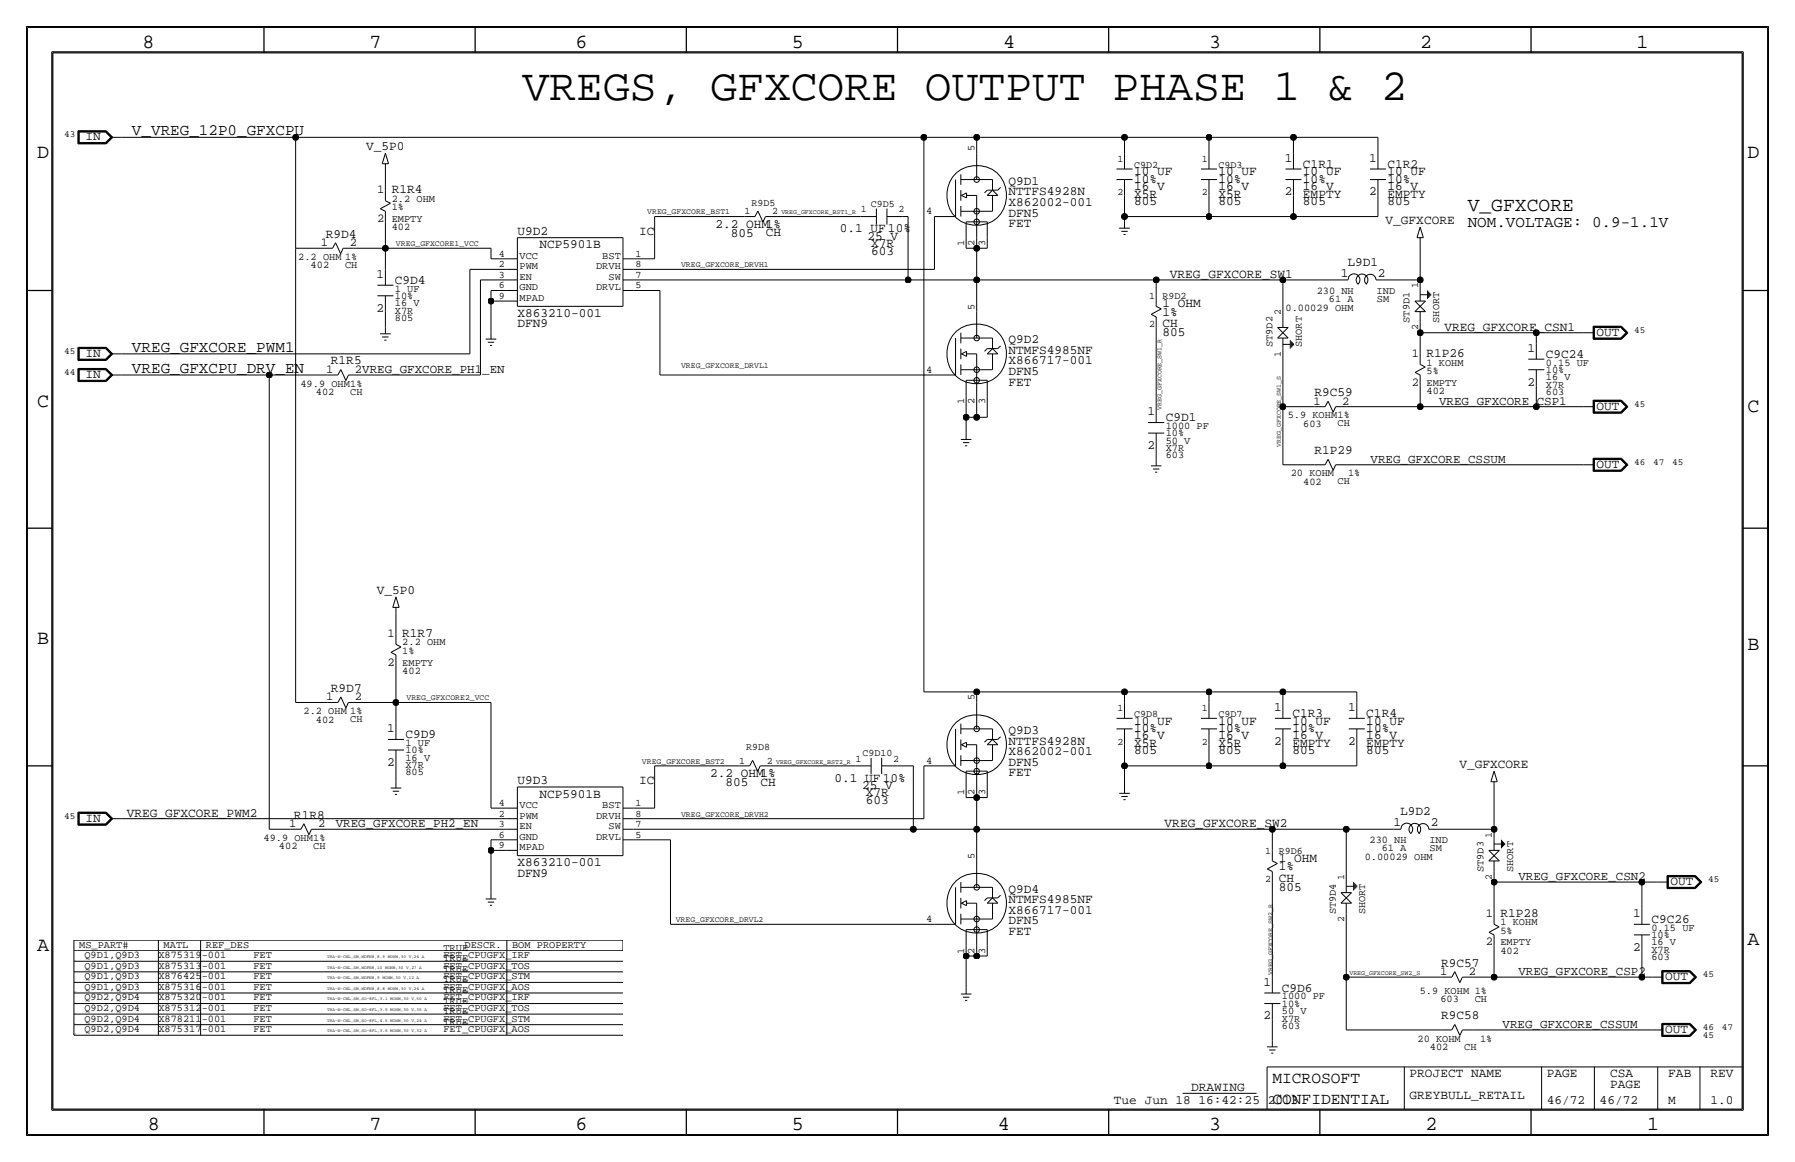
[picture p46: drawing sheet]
<svg xmlns="http://www.w3.org/2000/svg" width="432mm" height="279mm" viewBox="0 0 432 279" stroke-linecap="round" stroke-linejoin="round" font-family="sans-serif">
<defs><g id="words">
<text font-size="10.8" x="125.7" y="24.1">VREGS, GFXCORE OUTPUT PHASE 1 &amp; 2</text>
<g font-size="4.8">
<text x="34.3" y="11.4">8</text>
<text x="88.9" y="11.4">7</text>
<text x="138.5" y="11.4">6</text>
<text x="190.5" y="11.4">5</text>
<text x="241.3" y="11.4">4</text>
<text x="290.8" y="11.4">3</text>
<text x="341.6" y="11.4">2</text>
<text x="393.7" y="11.4">1</text>
<text x="8.9" y="38.1">D</text>
<text x="420.4" y="38.1">D</text>
<text x="8.9" y="97.8">C</text>
<text x="420.4" y="99.1">C</text>
<text x="8.9" y="154.9">B</text>
<text x="420.4" y="156.2">B</text>
<text x="420.4" y="227.3">A</text>
<text x="8.9" y="228.6">A</text>
<text x="35.6" y="271.8">8</text>
<text x="88.9" y="271.8">7</text>
<text x="138.4" y="271.8">6</text>
<text x="190.5" y="271.8">5</text>
<text x="240" y="271.8">4</text>
<text x="290.8" y="271.8">3</text>
<text x="342.9" y="271.8">2</text>
<text x="396.2" y="271.8">1</text>
</g>
<text font-size="4.7" x="353.1" y="50.8">V_GFXCORE</text>
<g font-size="3.9">
<text x="306.1" y="260.4">MICROSOFT</text>
<text x="306.1" y="265.4">CONFIDENTIAL</text>
</g>
<g font-size="3.8">
<text x="31.7" y="32.5">V_VREG_12P0_GFXCPU</text>
<text x="353.1" y="54.6">NOM.VOLTAGE: 0.9-1.1V</text>
<text x="31.7" y="84.6">VREG_GFXCORE_PWM1</text>
<text x="31.7" y="89.7">VREG_GFXCPU_DRV_EN</text>
</g>
<g font-size="3.1">
<text x="20.6" y="33.8">IN</text>
<text x="88.1" y="36.2">V_5P0</text>
<text x="309" y="38.9">1</text>
<text x="313.4" y="40.4">C1R1</text>
<text x="329.4" y="38.9">1</text>
<text x="333.8" y="40.4">C1R2</text>
<text x="94.2" y="46.5">R1R4</text>
<text x="242.6" y="47">NTTFS4928N</text>
<text x="242.6" y="44.4">Q9D1</text>
<text x="272.8" y="45.7">16 V</text>
<text x="272.8" y="47.5">X5R</text>
<text x="272.8" y="43.9">10%</text>
<text x="272.8" y="42.2">10 UF</text>
<text x="293.1" y="47.5">X5R</text>
<text x="293.1" y="45.7">16 V</text>
<text x="293.1" y="42.2">10 UF</text>
<text x="293.1" y="43.9">10%</text>
<text x="309" y="47">2</text>
<text x="313.4" y="47.5">EMPTY</text>
<text x="313.4" y="45.7">16 V</text>
<text x="313.4" y="42.2">10 UF</text>
<text x="313.4" y="43.9">10%</text>
<text x="329.4" y="47">2</text>
<text x="333.8" y="45.7">16 V</text>
<text x="333.8" y="47.5">EMPTY</text>
<text x="333.8" y="43.9">10%</text>
<text x="333.8" y="42.2">10 UF</text>
<text x="242.6" y="49.5">X862002-001</text>
<text x="242.6" y="52.1">DFN5</text>
<text x="272.8" y="49.3">805</text>
<text x="293.1" y="49.3">805</text>
<text x="313.4" y="49.3">805</text>
<text x="333.3" y="53.9">V_GFXCORE</text>
<text x="333.8" y="49.3">805</text>
<text x="78.3" y="57.2">R9D4</text>
<text x="124.5" y="56.4">U9D2</text>
<text x="129.8" y="59.7">NCP5901B</text>
<text x="153.8" y="56.4">IC</text>
<text x="172.1" y="54.9">2.2 OHM1%</text>
<text x="175.8" y="56.9">805</text>
<text x="184.2" y="56.8">CH</text>
<text x="202" y="55.9">0.1 UF10%</text>
<text x="208.6" y="57.7">25 V</text>
<text x="209.6" y="59.4">X7R</text>
<text x="242.6" y="54.6">FET</text>
<text x="209.6" y="61.2">603</text>
<text x="324.1" y="63.9">L9D1</text>
<text x="90.6" y="66.8">1</text>
<text x="95" y="68.3">C9D4</text>
<text x="281.4" y="66.8">VREG_GFXCORE_SW1</text>
<text x="322.5" y="66.5">1</text>
<text x="331.5" y="66.5">2</text>
<text x="90.6" y="74.9">2</text>
<text x="124.5" y="76.2">X863210-001</text>
<text x="279.7" y="73.9">1 OHM</text>
<text x="279.7" y="75.9">1%</text>
<text x="124.5" y="78.7">DFN9</text>
<text x="242.6" y="82.5">Q9D2</text>
<text x="279.7" y="78.7">CH</text>
<text x="279.7" y="80.8">805</text>
<text x="347.5" y="79.5">VREG_GFXCORE_CSN1</text>
<text x="384" y="80.8">OUT</text>
<text x="20.6" y="85.9">IN</text>
<text x="79.6" y="87.6">R1R5</text>
<text x="242.6" y="87.6">X866717-001</text>
<text x="242.6" y="85.1">NTMFS4985NF</text>
<text x="343.2" y="85.9">R1P26</text>
<text x="367.5" y="84.6">1</text>
<text x="371.9" y="86.1">C9C24</text>
<text x="20.6" y="90.9">IN</text>
<text x="242.6" y="90.2">DFN5</text>
<text x="242.6" y="92.7">FET</text>
<text x="316.2" y="95.3">R9C59</text>
<text x="367.5" y="92.7">2</text>
<text x="276" y="99.8">1</text>
<text x="280.4" y="101.3">C9D1</text>
<text x="384" y="98.6">OUT</text>
<text x="276" y="107.9">2</text>
<text x="316.2" y="109.2">R1P29</text>
<text x="384" y="112.5">OUT</text>
<text x="90.6" y="142.8">V_5P0</text>
<text x="96.8" y="153.2">R1R7</text>
<text x="79.6" y="166.4">R9D7</text>
<text x="306.5" y="170.9">1</text>
<text x="310.9" y="172.5">C1R3</text>
<text x="324.3" y="170.9">1</text>
<text x="328.7" y="172.5">C1R4</text>
<text x="93.1" y="176">1</text>
<text x="97.5" y="177.5">C9D9</text>
<text x="242.6" y="179.1">NTTFS4928N</text>
<text x="242.6" y="176.5">Q9D3</text>
<text x="272.8" y="177.8">16 V</text>
<text x="272.8" y="179.6">X5R</text>
<text x="272.8" y="174.2">10 UF</text>
<text x="272.8" y="176">10%</text>
<text x="293.1" y="179.6">X5R</text>
<text x="293.1" y="177.8">16 V</text>
<text x="293.1" y="174.2">10 UF</text>
<text x="293.1" y="176">10%</text>
<text x="306.5" y="179.1">2</text>
<text x="310.9" y="179.6">EMPTY</text>
<text x="310.9" y="177.8">16 V</text>
<text x="310.9" y="174.2">10 UF</text>
<text x="310.9" y="176">10%</text>
<text x="324.3" y="179.1">2</text>
<text x="328.7" y="177.8">16 V</text>
<text x="328.7" y="179.6">EMPTY</text>
<text x="328.7" y="176">10%</text>
<text x="328.7" y="174.2">10 UF</text>
<text x="93.1" y="184.1">2</text>
<text x="242.6" y="184.1">DFN5</text>
<text x="242.6" y="181.6">X862002-001</text>
<text x="272.8" y="181.4">805</text>
<text x="293.1" y="181.4">805</text>
<text x="310.9" y="181.4">805</text>
<text x="328.7" y="181.4">805</text>
<text x="351.1" y="184.8">V_GFXCORE</text>
<text x="124.5" y="188.5">U9D3</text>
<text x="129.8" y="191.8">NCP5901B</text>
<text x="153.8" y="188.5">IC</text>
<text x="170.8" y="186.9">2.2 OHM1%</text>
<text x="174.5" y="189">805</text>
<text x="183" y="188.9">CH</text>
<text x="200.7" y="188">0.1 UF10%</text>
<text x="207.4" y="189.7">25 V</text>
<text x="208.3" y="191.5">X7R</text>
<text x="242.6" y="186.7">FET</text>
<text x="20.6" y="197.6">IN</text>
<text x="30.5" y="196.3">VREG_GFXCORE_PWM2</text>
<text x="70.7" y="196.9">R1R8</text>
<text x="208.3" y="193.3">603</text>
<text x="336.8" y="196">L9D2</text>
<text x="280.2" y="198.9">VREG_GFXCORE_SW2</text>
<text x="335.2" y="198.6">1</text>
<text x="344.2" y="198.6">2</text>
<text x="124.5" y="208.3">X863210-001</text>
<text x="307.6" y="209.3">1%</text>
<text x="307.6" y="207.3">1 OHM</text>
<text x="124.5" y="210.8">DFN9</text>
<text x="242.6" y="214.6">Q9D4</text>
<text x="307.6" y="212.1">CH</text>
<text x="307.6" y="214.1">805</text>
<text x="401.8" y="212.9">OUT</text>
<text x="242.6" y="219.7">X866717-001</text>
<text x="242.6" y="217.2">NTMFS4985NF</text>
<text x="360.9" y="220.5">R1P28</text>
<text x="392.9" y="220.5">1</text>
<text x="397.3" y="222">C9C26</text>
<text x="242.6" y="222.3">DFN5</text>
<text x="242.6" y="224.8">FET</text>
<text x="346.7" y="232.4">R9C57</text>
<text x="392.9" y="228.6">2</text>
<text x="304" y="237">1</text>
<text x="308.4" y="238.5">C9D6</text>
<text x="400.6" y="235.7">OUT</text>
<text x="304" y="245.1">2</text>
<text x="346.7" y="245.1">R9C58</text>
<text x="400.6" y="248.4">OUT</text>
<text x="286.5" y="262.4">DRAWING</text>
<text x="339.1" y="259.1">PROJECT NAME</text>
<text x="372.1" y="259.1">PAGE</text>
<text x="387.4" y="259.1">CSA</text>
<text x="387.4" y="261.6">PAGE</text>
<text x="401.3" y="259.1">FAB</text>
<text x="411.5" y="259.1">REV</text>
<text x="268" y="265.4">Tue Jun 18 16:42:25 2013</text>
<text x="339.1" y="264.2">GREYBULL_RETAIL</text>
<text x="372.1" y="265.4">46/72</text>
<text x="384.8" y="265.4">46/72</text>
<text x="401.3" y="265.4">M</text>
<text x="411.5" y="265.4">1.0</text>
</g>
<g font-size="3">
<text x="346.2" y="97.3">VREG_GFXCORE_CSP1</text>
<text x="329.7" y="111.3">VREG_GFXCORE_CSSUM</text>
<text x="80.8" y="198.9">VREG_GFXCORE_PH2_EN</text>
<text x="365.3" y="211.6">VREG_GFXCORE_CSN2</text>
<text x="365.3" y="234.4">VREG_GFXCORE_CSP2</text>
<text x="361.4" y="247.1">VREG_GFXCORE_CSSUM</text>
</g>
<g font-size="2.9">
<text x="90.7" y="46.5">1</text>
<text x="90.7" y="53.3">2</text>
<text x="77.2" y="59.2">1</text>
<text x="84.1" y="59.2">2</text>
<text x="78.5" y="89.7">1</text>
<text x="85.4" y="89.7">2VREG_GFXCORE_PH1_EN</text>
<text x="339.6" y="85.9">1</text>
<text x="339.6" y="92.7">2</text>
<text x="315.9" y="97.3">1</text>
<text x="322.9" y="97.3">2</text>
<text x="93.2" y="153.2">1</text>
<text x="93.2" y="160">2</text>
<text x="78.5" y="168.4">1</text>
<text x="85.4" y="168.4">2</text>
<text x="69.6" y="198.9">1</text>
<text x="76.5" y="198.9">2</text>
<text x="357.4" y="220.5">1</text>
<text x="357.4" y="227.3">2</text>
<text x="346.4" y="234.4">1</text>
<text x="353.4" y="234.4">2</text>
</g>
<g font-size="2.5">
<text x="234.4" y="36.3" transform="rotate(-90 234.4 36.3)">5</text>
<text x="94.2" y="53.3">EMPTY</text>
<text x="94.2" y="48.5">2.2 OHM</text>
<text x="94.2" y="50.5">1%</text>
<text x="222.8" y="51.6">4</text>
<text x="94.2" y="55.4">402</text>
<text x="231.9" y="59.1" transform="rotate(-90 231.9 59.1)">1</text>
<text x="234.4" y="59.1" transform="rotate(-90 234.4 59.1)">2</text>
<text x="237" y="59.1" transform="rotate(-90 237 59.1)">3</text>
<text x="71.8" y="62.5">2.2 OHM 1%</text>
<text x="74.7" y="64.5">402</text>
<text x="83" y="64.4">CH</text>
<text x="125" y="64.8">PWM</text>
<text x="125" y="62.2">VCC</text>
<text x="143.4" y="64.8">DRVH</text>
<text x="144.9" y="62.2">BST</text>
<text x="95" y="71.9">10%</text>
<text x="95" y="70.1">1 UF</text>
<text x="125" y="67.3">EN</text>
<text x="125" y="69.8">GND</text>
<text x="143.4" y="69.8">DRVL</text>
<text x="146.4" y="67.3">SW</text>
<text x="316.7" y="70.6">230 NH</text>
<text x="331.2" y="70.7">IND</text>
<text x="95" y="77.2">805</text>
<text x="95" y="75.4">X7R</text>
<text x="95" y="73.7">16 V</text>
<text x="125" y="72.4">MPAD</text>
<text x="234.4" y="74.4" transform="rotate(-90 234.4 74.4)">5</text>
<text x="309.3" y="74.7">0.00029 OHM</text>
<text x="319.7" y="72.6">61 A</text>
<text x="331.2" y="72.6">SM</text>
<text x="339.1" y="77.6" transform="rotate(-90 339.1 77.6)">ST9D1</text>
<text x="346.2" y="77.6" transform="rotate(-90 346.2 77.6)">SHORT</text>
<text x="306.1" y="83.5" transform="rotate(-90 306.1 83.5)">ST9D2</text>
<text x="313.2" y="83.5" transform="rotate(-90 313.2 83.5)">SHORT</text>
<text x="222.8" y="89.7">4</text>
<text x="343.2" y="89.9">5%</text>
<text x="343.2" y="87.9">1 KOHM</text>
<text x="371.9" y="87.9">0.15 UF</text>
<text x="371.9" y="89.7">10%</text>
<text x="72.3" y="93">49.9 OHM1%</text>
<text x="76" y="95">402</text>
<text x="84.3" y="94.9">CH</text>
<text x="343.2" y="94.7">402</text>
<text x="343.2" y="92.7">EMPTY</text>
<text x="371.9" y="91.4">16 V</text>
<text x="371.9" y="95">603</text>
<text x="371.9" y="93.2">X7R</text>
<text x="231.9" y="97.2" transform="rotate(-90 231.9 97.2)">1</text>
<text x="234.4" y="97.2" transform="rotate(-90 234.4 97.2)">2</text>
<text x="237" y="97.2" transform="rotate(-90 237 97.2)">3</text>
<text x="309.8" y="100.6">5.9 KOHM1%</text>
<text x="280.4" y="104.9">10%</text>
<text x="280.4" y="103.1">1000 PF</text>
<text x="280.4" y="106.7">50 V</text>
<text x="313.5" y="102.6">603</text>
<text x="321.8" y="102.5">CH</text>
<text x="280.4" y="108.5">X7R</text>
<text x="280.4" y="110.2">603</text>
<text x="310.5" y="114.6">20 KOHM</text>
<text x="313.5" y="116.6">402</text>
<text x="321.8" y="116.5">CH</text>
<text x="324.3" y="114.6">1%</text>
<text x="96.8" y="155.2">2.2 OHM</text>
<text x="96.8" y="157.2">1%</text>
<text x="96.8" y="160">EMPTY</text>
<text x="96.8" y="162.1">402</text>
<text x="73" y="171.7">2.2 OHM 1%</text>
<text x="76" y="173.7">402</text>
<text x="84.3" y="173.6">CH</text>
<text x="234.4" y="168.4" transform="rotate(-90 234.4 168.4)">5</text>
<text x="97.5" y="179.3">1 UF</text>
<text x="97.5" y="182.9">16 V</text>
<text x="97.5" y="184.7">X7R</text>
<text x="97.5" y="181.1">10%</text>
<text x="222.8" y="183.6">4</text>
<text x="97.5" y="186.4">805</text>
<text x="231.9" y="191.2" transform="rotate(-90 231.9 191.2)">1</text>
<text x="234.4" y="191.2" transform="rotate(-90 234.4 191.2)">2</text>
<text x="237" y="191.2" transform="rotate(-90 237 191.2)">3</text>
<text x="125" y="196.9">PWM</text>
<text x="125" y="194.3">VCC</text>
<text x="143.4" y="196.8">DRVH</text>
<text x="144.9" y="194.3">BST</text>
<text x="63.4" y="202.2">49.9 OHM1%</text>
<text x="125" y="199.4">EN</text>
<text x="125" y="201.9">GND</text>
<text x="143.4" y="201.9">DRVL</text>
<text x="146.4" y="199.4">SW</text>
<text x="329.4" y="202.7">230 NH</text>
<text x="343.9" y="202.8">IND</text>
<text x="67.1" y="204.2">402</text>
<text x="75.4" y="204.1">CH</text>
<text x="125" y="204.5">MPAD</text>
<text x="234.4" y="206.5" transform="rotate(-90 234.4 206.5)">5</text>
<text x="328.3" y="206.8">0.00029 OHM</text>
<text x="332.4" y="204.7">61 A</text>
<text x="343.9" y="204.7">SM</text>
<text x="356.9" y="209.7" transform="rotate(-90 356.9 209.7)">ST9D3</text>
<text x="364" y="209.7" transform="rotate(-90 364 209.7)">SHORT</text>
<text x="222.8" y="221.7">4</text>
<text x="321.3" y="219.9" transform="rotate(-90 321.3 219.9)">ST9D4</text>
<text x="328.4" y="219.9" transform="rotate(-90 328.4 219.9)">SHORT</text>
<text x="19" y="227.8">MS_PART#</text>
<text x="39.4" y="227.8">MATL</text>
<text x="49.5" y="227.8">REF_DES</text>
<text x="111.8" y="227.8">DESCR.</text>
<text x="123.2" y="227.8">BOM PROPERTY</text>
<text x="360.9" y="227.3">EMPTY</text>
<text x="360.9" y="222.5">1 KOHM</text>
<text x="360.9" y="224.5">5%</text>
<text x="397.3" y="227.3">16 V</text>
<text x="397.3" y="225.6">10%</text>
<text x="397.3" y="223.8">0.15 UF</text>
<text x="20.3" y="232.9">Q9D1,Q9D3</text>
<text x="20.3" y="230.4">Q9D1,Q9D3</text>
<text x="38.1" y="232.9">X875313-001</text>
<text x="38.1" y="230.4">X875319-001</text>
<text x="61" y="232.9">FET</text>
<text x="61" y="230.4">FET</text>
<text x="106.7" y="232.9">FET_CPUGFX_TOS</text>
<text x="106.7" y="233.7">TRUE</text>
<text x="106.7" y="230.4">FET_CPUGFX_IRF</text>
<text x="106.7" y="231.1">TRUE</text>
<text x="106.7" y="228.6">TRUE</text>
<text x="231.9" y="229.3" transform="rotate(-90 231.9 229.3)">1</text>
<text x="234.4" y="229.3" transform="rotate(-90 234.4 229.3)">2</text>
<text x="237" y="229.3" transform="rotate(-90 237 229.3)">3</text>
<text x="360.9" y="229.4">402</text>
<text x="397.3" y="230.9">603</text>
<text x="397.3" y="229.1">X7R</text>
<text x="20.3" y="235.5">Q9D1,Q9D3</text>
<text x="20.3" y="238">Q9D1,Q9D3</text>
<text x="38.1" y="238">X875316-001</text>
<text x="38.1" y="235.5">X876425-001</text>
<text x="61" y="235.5">FET</text>
<text x="61" y="238">FET</text>
<text x="106.7" y="235.5">FET_CPUGFX_STM</text>
<text x="106.7" y="238.8">TRUE</text>
<text x="106.7" y="238">FET_CPUGFX_AOS</text>
<text x="106.7" y="236.2">TRUE</text>
<text x="341.5" y="239">5.9 KOHM 1%</text>
<text x="20.3" y="240.5">Q9D2,Q9D4</text>
<text x="20.3" y="245.6">Q9D2,Q9D4</text>
<text x="20.3" y="243.1">Q9D2,Q9D4</text>
<text x="38.1" y="243.1">X875312-001</text>
<text x="38.1" y="240.5">X875320-001</text>
<text x="38.1" y="245.6">X878211-001</text>
<text x="61" y="240.5">FET</text>
<text x="61" y="245.6">FET</text>
<text x="61" y="243.1">FET</text>
<text x="106.7" y="240.5">FET_CPUGFX_IRF</text>
<text x="106.7" y="243.8">TRUE</text>
<text x="106.7" y="241.3">TRUE</text>
<text x="106.7" y="245.6">FET_CPUGFX_STM</text>
<text x="106.7" y="243.1">FET_CPUGFX_TOS</text>
<text x="308.4" y="240.3">1000 PF</text>
<text x="308.4" y="243.8">50 V</text>
<text x="308.4" y="245.6">X7R</text>
<text x="308.4" y="242.1">10%</text>
<text x="346.5" y="241">603</text>
<text x="354.8" y="240.9">CH</text>
<text x="20.3" y="248.2">Q9D2,Q9D4</text>
<text x="38.1" y="248.2">X875317-001</text>
<text x="61" y="248.2">FET</text>
<text x="106.7" y="248.2">FET_CPUGFX_AOS</text>
<text x="106.7" y="246.4">TRUE</text>
<text x="308.4" y="247.4">603</text>
<text x="341" y="250.4">20 KOHM</text>
<text x="356" y="250.4">1%</text>
<text x="344" y="252.5">402</text>
<text x="352.2" y="252.4">CH</text>
</g>
<g font-size="2.4">
<text x="268.8" y="38.9">1</text>
<text x="272.8" y="40.4">C9D2</text>
<text x="289.1" y="38.9">1</text>
<text x="293.1" y="40.4">C9D3</text>
<text x="268.8" y="47">2</text>
<text x="289.1" y="47">2</text>
<text x="179.1" y="51.6">1</text>
<text x="180.8" y="49.5">R9D5</text>
<text x="185.7" y="51.6">2</text>
<text x="207.1" y="51.1">1</text>
<text x="209.5" y="49.8">C9D5</text>
<text x="216.2" y="51.1">2</text>
<text x="120" y="61.7">4</text>
<text x="120" y="64.3">2</text>
<text x="152.9" y="64.3">8</text>
<text x="152.9" y="61.7">1</text>
<text x="120" y="71.9">9</text>
<text x="120" y="69.3">6</text>
<text x="120" y="66.8">3</text>
<text x="152.9" y="66.8">7</text>
<text x="152.9" y="69.3">5</text>
<text x="276.4" y="71.9">1</text>
<text x="279.7" y="71.9">R9D2</text>
<text x="341.1" y="69.3" transform="rotate(-90 341.1 69.3)">1</text>
<text x="308.1" y="75.7" transform="rotate(-90 308.1 75.7)">2</text>
<text x="276.4" y="78.7">2</text>
<text x="341.1" y="79.4" transform="rotate(-90 341.1 79.4)">2</text>
<text x="308.1" y="85.8" transform="rotate(-90 308.1 85.8)">1</text>
<text x="268.8" y="170.9">1</text>
<text x="272.8" y="172.5">C9D8</text>
<text x="289.1" y="170.9">1</text>
<text x="293.1" y="172.5">C9D7</text>
<text x="268.8" y="179.1">2</text>
<text x="289.1" y="179.1">2</text>
<text x="177.8" y="183.6">1</text>
<text x="179.5" y="180.3">R9D8</text>
<text x="184.5" y="183.6">2</text>
<text x="205.8" y="183.1">1</text>
<text x="207.5" y="181.9">C9D10</text>
<text x="214.9" y="183.1">2</text>
<text x="120" y="193.8">4</text>
<text x="120" y="196.3">2</text>
<text x="152.9" y="196.3">8</text>
<text x="152.9" y="193.8">1</text>
<text x="120" y="204">9</text>
<text x="120" y="201.4">6</text>
<text x="120" y="198.9">3</text>
<text x="152.9" y="198.9">7</text>
<text x="152.9" y="201.4">5</text>
<text x="358.9" y="201.4" transform="rotate(-90 358.9 201.4)">1</text>
<text x="304.4" y="205.2">1</text>
<text x="307.6" y="205.2">R9D6</text>
<text x="304.4" y="212.1">2</text>
<text x="323.3" y="211.6" transform="rotate(-90 323.3 211.6)">1</text>
<text x="358.9" y="211.5" transform="rotate(-90 358.9 211.5)">2</text>
<text x="323.3" y="221.7" transform="rotate(-90 323.3 221.7)">2</text>
</g>
<g font-size="2.3">
<text x="15.4" y="33">43</text>
<text x="393.1" y="80">45</text>
<text x="15.4" y="85.1">45</text>
<text x="15.4" y="90.2">44</text>
<text x="393.1" y="97.8">45</text>
<text x="393.1" y="111.8">46</text>
<text x="397.7" y="111.8">47</text>
<text x="402.3" y="111.8">45</text>
<text x="15.4" y="196.9">45</text>
<text x="410.9" y="212.1">45</text>
<text x="409.7" y="235">45</text>
<text x="409.7" y="247.7">46</text>
<text x="409.7" y="249.5">45</text>
<text x="414.2" y="247.7">47</text>
</g>
<g font-size="2">
<text x="155.7" y="51.6">VREG_GFXCORE_BST1</text>
<text x="95.3" y="59.2">VREG_GFXCORE1_VCC</text>
<text x="163.8" y="64.3">VREG_GFXCORE_DRVH1</text>
<text x="163.8" y="88.4">VREG_GFXCORE_DRVL1</text>
<text x="97.8" y="168.4">VREG_GFXCORE2_VCC</text>
<text x="154.4" y="183.6">VREG_GFXCORE_BST2</text>
<text x="163.8" y="196.3">VREG_GFXCORE_DRVH2</text>
<text x="162.6" y="221.7">VREG_GFXCORE_DRVL2</text>
</g>
<g font-size="1.6">
<text x="188" y="51.6">VREG_GFXCORE_BST1_R</text>
<text x="279.4" y="98.6" transform="rotate(-90 279.4 98.6)">VREG_GFXCORE_SW1_R</text>
<text x="308.1" y="107.4" transform="rotate(-90 308.1 107.4)">VREG_GFXCORE_SW1_S</text>
<text x="186.7" y="183.6">VREG_GFXCORE_BST2_R</text>
<text x="306.1" y="234.4" transform="rotate(-90 306.1 234.4)">VREG_GFXCORE_SW2_R</text>
<text x="324.6" y="234.4">VREG_GFXCORE_SW2_S</text>
</g>
<g font-size="1.1">
<text x="78.7" y="232.9">TRA-N-CNL,SM,WDFN8,10 MOHM,30 V,27 A</text>
<text x="78.7" y="230.4">TRA-N-CNL,SM,WDFN8,8.9 MOHM,30 V,24 A</text>
<text x="78.7" y="238">TRA-N-CNL,SM,WDFN8,8.8 MOHM,30 V,24 A</text>
<text x="78.7" y="235.5">TRA-N-CNL,SM,WDFN8,9 MOHM,30 V,12 A</text>
<text x="78.7" y="245.6">TRA-N-CNL,SM,SO-8FL,4.5 MOHM,30 V,24 A</text>
<text x="78.7" y="243.1">TRA-N-CNL,SM,SO-8FL,3.5 MOHM,30 V,35 A</text>
<text x="78.7" y="240.5">TRA-N-CNL,SM,SO-8FL,3.1 MOHM,30 V,50 A</text>
<text x="78.7" y="248.2">TRA-N-CNL,SM,SO-8FL,3.6 MOHM,30 V,32 A</text>
</g>
<g font-size=".2">
<text x="17.8" y="233.6">I70</text>
<text x="17.8" y="231.1">I69</text>
<text x="17.8" y="238.7">I75</text>
<text x="17.8" y="236.2">I71</text>
<text x="17.8" y="238.5">ZZ400</text>
<text x="17.8" y="243.8">I73</text>
<text x="17.8" y="241.2">I72</text>
<text x="17.8" y="248.9">I76</text>
<text x="17.8" y="246.3">I74</text>
<text x="17.8" y="248.7">ZZ401</text>
</g>
</g></defs>
<!-- layer: Nets -->
<g fill="none" stroke="#000" stroke-width=".24">
<path d="M29.2 33h41.9zM71.1 33v26.7zM71.1 33h151.1zM222.2 33v133.4zM222.2 33h12.7zM234.9 33h35.6zM234.9 33v3.8zM270.5 33v3.8zM270.5 33h20.3zM290.8 33h20.3zM290.8 33v3.8zM311.1 33h20.4z"/>
<path d="M311.1 33v3.8zM331.5 33v3.8zM71.1 59.7v109.2zM71.1 59.7h6.4zM85.1 59.7h7.6zM92.7 40.6v5.1zM92.7 59.7h25.4zM92.7 53.3v6.4zM92.7 59.7v5.1zM118.1 59.7v2.5zM157.5 52.1v10.1zM157.5 52.1h21.6z"/>
<path d="M186.7 52.1h20.3zM217.2 52.1h1.2zM218.4 52.1v15.2zM224.8 52.1v12.7zM232.4 59.7h2.5zM232.4 57.2v2.5zM234.9 59.7v7.6zM234.9 59.7h2.6zM234.9 57.2v2.5zM237.5 57.2v2.5zM270.5 47v5.1zM270.5 52.1v1.2z"/>
<path d="M270.5 52.1h20.3zM290.8 52.1h20.3zM290.8 47v5.1zM311.1 52.1h20.4zM311.1 47v5.1zM331.5 47v5.1zM341.6 58.4v8.9zM92.7 74.9v3.8zM113 64.8h8.9zM113 64.8v20.3zM115.6 67.3h6.3zM115.6 67.3v22.9z"/>
<path d="M118.1 72.4h3.8zM118.1 72.4v7.6zM118.1 69.9v2.5zM118.1 69.8h3.8zM118.1 62.2h3.8zM152.4 62.2h5.1zM152.4 67.3h66zM152.4 64.8h72.4zM152.4 69.8h6.3zM158.7 69.8v20.4zM218.4 67.3h16.5zM234.9 67.3v7.6z"/>
<path d="M235 67.3h43.1zM278.1 67.3h30.5zM278.1 67.3v3.8zM278.1 78.7v19.1zM308.6 67.3v8.9zM308.6 67.3h14zM332.7 67.3h8.9zM341.6 67.3v2.5zM341.6 77.5v2.5zM29.2 85.1h83.8zM29.2 90.2h35.6zM64.8 90.2h13.9z"/>
<path d="M64.8 90.2v109.2zM86.4 90.2h29.2zM158.7 90.2h66.1zM232.4 95.2v5.1zM234.9 95.2v5.1zM237.5 95.2v5.1zM308.6 97.8v14zM308.6 83.8v14zM308.6 97.8h7.6zM323.8 97.8h17.8zM341.6 97.8h28zM341.6 92.7v5.1z"/>
<path d="M341.6 80h28zM341.6 80v5.1zM369.6 92.7v5.1zM369.6 80v2.5zM369.6 97.8h11.4zM369.6 80h11.4zM232.4 100.3v3.8zM232.4 100.3h2.5zM234.9 100.3h2.6zM278.1 107.9v2.6zM308.6 111.8h7.6zM323.8 111.8h57.2z"/>
<path d="M95.2 147.3v5.1zM71.1 168.9h7.6zM86.4 168.9h8.8zM95.2 168.9h22.9zM95.2 160v8.9zM95.2 168.9v5.1zM118.1 168.9v25.4zM222.2 166.4h12.7zM234.9 166.4h35.6zM234.9 166.4v2.5zM270.5 179.1v5zM270.5 166.4v2.5z"/>
<path d="M270.5 166.4h20.3zM290.8 166.4h17.8zM290.8 179.1v5.1zM290.8 166.4v2.5zM308.6 179.1v5.1zM308.6 166.4v2.5zM308.6 166.4h17.8zM326.4 179.1v5.1zM326.4 166.4v2.5zM29.2 196.8h92.7zM64.8 199.4h5.1zM77.5 199.4h44.4z"/>
<path d="M95.2 184.1v3.9zM118.1 194.3h3.8zM152.4 194.3h5.1zM152.4 199.4h67.3zM152.4 196.8h69.8zM157.5 184.2v10.1zM157.5 184.1h20.3zM185.4 184.1h20.3zM215.9 184.1h3.8zM219.7 184.1v15.3zM219.7 199.4h15.2zM222.2 184.1h2.6z"/>
<path d="M222.2 184.1v12.7zM232.4 191.8h2.5zM232.4 189.2v2.6zM234.9 199.4h71.2zM234.9 191.8v7.6zM234.9 199.4v7.6zM234.9 191.8h2.6zM234.9 189.2v2.6zM237.5 189.2v2.6zM270.5 184.1v5.1zM270.5 184.1h20.3zM290.8 184.1h17.8z"/>
<path d="M306.1 199.4v5.1zM306.1 199.4h17.7zM308.6 184.1h17.8zM323.8 199.4v12.7zM323.8 199.4h11.5zM345.4 199.4h14zM359.4 189.2v10.2zM359.4 199.4v2.5zM118.1 204.5h3.8zM118.1 204.5v10.1zM118.1 201.9v2.6zM118.1 201.9h3.8z"/>
<path d="M152.4 201.9h8.9zM161.3 201.9v20.3zM306.1 212.1v22.8zM323.8 219.7v15.3zM359.4 212.1h35.6zM359.4 209.5v2.6zM359.4 212.1v7.6zM395 212.1v6.3zM395 212.1h3.8zM161.3 222.2h63.5zM232.4 229.9h2.5zM232.4 229.9v7.6z"/>
<path d="M232.4 227.3v2.6zM234.9 227.3v2.6zM234.9 229.9h2.6zM237.5 227.3v2.6zM323.8 234.9h22.9zM323.8 234.9v12.7zM354.3 234.9h5.1zM359.4 234.9h35.6zM359.4 227.3v7.6zM395 228.6v6.3zM395 234.9h2.5zM306.1 245.1v5.1z"/>
<path d="M323.8 247.6h22.9zM354.3 247.6h43.2z"/>
</g>
<g fill="#000" stroke="#000" stroke-width=".24">
<circle cx="71.1" cy="33" r=".72"/>
<circle cx="222.3" cy="33" r=".72"/>
<circle cx="235" cy="33" r=".72"/>
<circle cx="270.5" cy="33" r=".72"/>
<circle cx="290.8" cy="33" r=".72"/>
<circle cx="311.2" cy="33" r=".72"/>
<circle cx="92.7" cy="59.7" r=".72"/>
<circle cx="235" cy="59.7" r=".72"/>
<circle cx="270.5" cy="52.1" r=".72"/>
<circle cx="290.8" cy="52.1" r=".72"/>
<circle cx="311.2" cy="52.1" r=".72"/>
<circle cx="118.1" cy="72.4" r=".72"/>
<circle cx="218.4" cy="67.3" r=".72"/>
<circle cx="235" cy="67.3" r=".72"/>
<circle cx="278.1" cy="67.3" r=".72"/>
<circle cx="308.6" cy="67.3" r=".72"/>
<circle cx="341.6" cy="67.3" r=".72"/>
<circle cx="64.8" cy="90.2" r=".72"/>
<circle cx="308.6" cy="97.8" r=".72"/>
<circle cx="341.6" cy="97.8" r=".72"/>
<circle cx="341.6" cy="80" r=".72"/>
<circle cx="369.6" cy="97.8" r=".72"/>
<circle cx="369.6" cy="80" r=".72"/>
<circle cx="232.4" cy="100.3" r=".72"/>
<circle cx="235" cy="100.3" r=".72"/>
<circle cx="95.2" cy="168.9" r=".72"/>
<circle cx="235" cy="166.4" r=".72"/>
<circle cx="270.5" cy="166.4" r=".72"/>
<circle cx="290.8" cy="166.4" r=".72"/>
<circle cx="308.6" cy="166.4" r=".72"/>
<circle cx="219.7" cy="199.4" r=".72"/>
<circle cx="235" cy="191.8" r=".72"/>
<circle cx="235" cy="199.4" r=".72"/>
<circle cx="270.5" cy="184.2" r=".72"/>
<circle cx="290.8" cy="184.2" r=".72"/>
<circle cx="306.1" cy="199.4" r=".72"/>
<circle cx="308.6" cy="184.2" r=".72"/>
<circle cx="323.9" cy="199.4" r=".72"/>
<circle cx="359.4" cy="199.4" r=".72"/>
<circle cx="118.1" cy="204.5" r=".72"/>
<circle cx="359.4" cy="212.1" r=".72"/>
<circle cx="395" cy="212.1" r=".72"/>
<circle cx="232.4" cy="229.9" r=".72"/>
<circle cx="235" cy="229.9" r=".72"/>
<circle cx="323.9" cy="235" r=".72"/>
<circle cx="359.4" cy="235" r=".72"/>
<circle cx="395" cy="235" r=".72"/>
</g>
<!-- layer: Components -->
<g fill="none" stroke="#000" stroke-width=".24">
<path d="M18.7 31.4v3.2zM18.7 34.6h6.9zM18.7 31.4h6.9zM18.8 31.5h6.7zM18.8 31.5v3zM18.8 34.5h6.7zM18.9 31.6h6.6zM18.9 31.6v2.8zM18.9 34.4h6.6zM19 31.8h6.4zM19 31.8v2.5zM19 34.3h6.4z"/>
<path d="M25.4 34.3l1.3-1.3zM25.4 31.7l1.3 1.3zM25.5 34.4l1.3-1.4zM25.5 31.6l1.3 1.4zM25.5 34.5l1.5-1.5zM25.5 31.5l1.5 1.5zM25.6 31.4l1.5 1.6zM25.6 34.6l1.5-1.6zM26.7 33h2.5zM91.9 39.4h1.6zM92.7 36.8l-.8 2.6zM92.7 39.4v1.2z"/>
<path d="M92.7 36.8l.8 2.6zM234.9 36.8v6.4zM270.5 36.8v3.8zM290.8 36.8v3.8zM311.1 36.8v3.8zM331.5 36.8v3.8zM77.5 59.7h2.5zM80.7 58.4l1.2 2.6zM80.7 58.4l-.7 1.3zM82.5 59.7h2.6zM82.6 59.7l-.7 1.3zM91.5 50.2l2.4-1.3z"/>
<path d="M91.5 50.2l1.2 .6zM92.7 45.7v2.6zM92.7 50.8v2.5zM92.7 48.3l1.2 .6zM124.5 57.2h25.4zM124.5 57.2v16.5zM149.9 57.1v16.6zM179.1 52.1h2.5zM182.3 50.7l1.2 2.7zM182.3 50.7l-.7 1.4zM184.2 52.1h2.5zM184.2 52.1l-.7 1.3z"/>
<path d="M207 52.1h3.8zM210.8 50.1v3.9zM213.4 52.1h3.8zM213.4 50.1v3.9zM224.8 52.1h5.1zM229.9 43.2v8.9zM231.1 50.8h7.7zM231.1 47h.2zM231.1 49.5v2.6zM231.1 45.7v2.6zM231.1 41.9v2.5zM231.1 43.2h7.7z"/>
<path d="M231.3 47l1.2 .6zM231.3 47l1.2-.6zM232.4 53.3v3.9zM232.4 53.3h5.1zM232.5 46.4v1.2zM232.6 47h2.3zM234.9 47v10.2zM236.8 46.4l.7-.7zM237.5 53.3v3.9zM237.5 47h2.5zM237.5 45.7h2.5zM238.8 47v3.8z"/>
<path d="M238.8 45.7l-1.3 1.3zM238.8 43.2v2.5zM238.8 45.7l1.2 1.3zM240 45.7l.7-.6zM268.6 40.6h3.8zM268.6 43.2h3.8zM269.2 54.9h2.6zM269.7 55.6h1.6zM270.3 56.4h.5zM270.5 43.2v3.8zM270.5 53.3v1.6zM288.9 40.6h3.9z"/>
<path d="M288.9 43.2h3.9zM290.8 43.2v3.8zM309.2 40.6h3.9zM309.2 43.2h3.9zM311.1 43.2v3.8zM329.5 40.6h3.9zM329.5 43.2h3.9zM331.5 43.2v3.8zM340.9 57.2h1.5zM341.6 54.6l-.7 2.6zM341.6 57.2v1.2zM341.6 54.6l.8 2.5z"/>
<path d="M90.8 68.6h3.8zM90.8 71.1h3.8zM92.7 64.8v3.8zM92.7 71.1v3.8zM92.7 78.7v1.6zM121.9 72.4h2.6zM121.9 69.8h2.6zM121.9 67.3h2.6zM121.9 64.8h2.6zM121.9 62.2h2.6zM124.5 73.7h25.4zM149.9 69.8h2.5z"/>
<path d="M149.9 67.3h2.5zM149.9 62.2h2.5zM149.9 64.8h2.5zM234.9 74.9v6.4zM276.9 75.6l1.2 .6zM276.9 75.6l2.4-1.3zM278.1 71.1v2.6zM278.1 76.2v2.5zM278.1 73.7l1.2 .6zM307.3 78.7h2.6zM307.3 78.7l2.6 2.6zM308.6 76.2v2.5z"/>
<path d="M322.6 67.3h1.7zM324.3 67.3a1.42 1.42 0 0 1 2-1.3 1.42 1.42 0 0 1 .3 2.4M326.6 68.3a1.42 1.42 0 0 1 0-2 1.42 1.42 0 0 1 2 0 1.42 1.42 0 0 1 0 2M331 67.3h1.7zM331 67.3a1.38 1.38 0 0 0-2-1.2 1.38 1.38 0 0 0-.3 2.3M340.4 72.4h2.5zM340.4 74.9h2.5zM340.4 72.4l2.5 2.5zM341.6 69.8v2.6zM341.6 74.9v2.6zM341.6 70.9h1.8zM342.9 72.4l-2.5 2.5z"/>
<path d="M343.4 69.8v2.1zM343.7 70.1v1.5zM343.9 70.4v1zM344.2 70.6v.5zM383.2 78.4v3.2zM383.2 78.4h6.8zM383.3 78.5v3zM383.3 78.5h6.7zM383.4 78.6v2.8zM383.4 78.6h6.5zM383.5 78.7h6.4zM383.5 78.7v2.6z"/>
<path d="M389.9 78.7l1.3 1.3zM389.9 78.6l1.4 1.4zM390 78.5l1.5 1.5zM390 78.4l1.6 1.6zM18.7 88.6v3.1zM18.7 91.7h6.9zM18.7 83.5v3.2zM18.7 86.7h6.9zM18.7 88.6h6.9zM18.7 83.5h6.9zM18.8 88.7h6.7zM18.8 83.6h6.7z"/>
<path d="M18.8 88.7v2.9zM18.8 91.6h6.7zM18.8 83.6v3zM18.8 86.6h6.7zM18.9 88.8h6.6zM18.9 83.7h6.6zM18.9 88.8v2.7zM18.9 91.5h6.6zM18.9 83.7v2.8zM18.9 86.5h6.6zM19 88.9h6.4zM19 88.9v2.5z"/>
<path d="M19 91.4h6.4zM19 83.8h6.4zM19 83.8v2.6zM19 86.4h6.4zM25.4 88.9l1.3 1.3zM25.4 83.8l1.3 1.3zM25.5 91.5l1.3-1.3zM25.5 86.5l1.3-1.4zM25.5 88.8l1.3 1.4zM25.5 83.7l1.3 1.4zM25.5 91.6l1.5-1.4zM25.5 86.6l1.5-1.5z"/>
<path d="M25.5 88.7l1.5 1.5zM25.5 83.6l1.5 1.5zM25.6 88.6l1.5 1.6zM25.6 83.5l1.5 1.6zM25.6 91.7l1.5-1.5zM25.6 86.7l1.5-1.6zM26.7 90.2l-1.3 1.2zM26.7 85.1l-1.3 1.3zM26.7 90.2h2.5zM26.7 85.1h2.5zM78.7 90.2h2.6zM82 88.8l-.7 1.4z"/>
<path d="M82 88.8l1.2 2.7zM83.8 90.2l-.6 1.3zM83.8 90.2h2.6zM91.4 80.3h2.6zM91.9 81h1.6zM92.5 81.8h.5zM116.8 81.5h2.6zM117.3 82.3h1.6zM117.9 83.1h.5zM118.1 80v1.5zM224.8 90.2h5.1zM229.9 81.3v8.9z"/>
<path d="M231.1 88.9h7.7zM231.1 85.1h.2zM231.1 87.6v2.6zM231.1 83.8v2.6zM231.1 80v2.5zM231.1 81.3h7.7zM231.3 85.1l1.2 .6zM231.3 85.1l1.2-.6zM232.4 91.4v3.8zM232.4 91.4h5.1zM232.5 84.5v1.2zM232.6 85.1h2.3z"/>
<path d="M234.9 85.1v10.1zM236.8 84.5l.7-.7zM237.5 91.4v3.8zM237.5 85.1h2.5zM237.5 83.8h2.5zM238.8 85.1v3.8zM238.8 83.8l-1.3 1.3zM238.8 81.3v2.5zM238.8 83.8l1.2 1.3zM240 83.8l.7-.6zM278.1 97.8v3.8zM307.3 81.3h2.6z"/>
<path d="M307.3 81.3l2.6-2.6zM308.6 81.3v2.5zM308.6 82.8h1.8zM310.4 81.8v2zM310.6 82v1.6zM310.9 82.3v1zM311.1 82.5v.6zM316.2 97.8h2.6zM319.5 96.5l1.2 2.6zM319.5 96.5l-.7 1.3zM321.3 97.8h2.5zM321.3 97.8l-.6 1.3z"/>
<path d="M340.4 89.6l1.2 .6zM340.4 89.6l2.4-1.4zM341.6 85.1v2.5zM341.6 90.2v2.5zM341.6 87.6l1.2 .6zM367.6 86.4h3.9zM367.6 88.9h3.9zM369.6 82.5v3.9zM369.6 88.9v3.8zM381 80h2.5zM381 97.8h2.5zM383.2 81.6h6.8z"/>
<path d="M383.2 99.4h6.8zM383.2 96.2v3.2zM383.2 96.2h6.8zM383.3 81.5h6.7zM383.3 96.3v3zM383.3 99.3h6.7zM383.3 96.3h6.7zM383.4 81.4h6.5zM383.4 96.4v2.8zM383.4 99.2h6.5zM383.4 96.4h6.5zM383.5 81.3h6.4z"/>
<path d="M383.5 96.5h6.4zM383.5 96.5v2.6zM383.5 99.1h6.4zM389.9 81.3l1.3-1.3zM389.9 96.5l1.3 1.3zM389.9 96.4l1.4 1.4zM389.9 81.4l1.4-1.4zM389.9 99.2l1.4-1.4zM390 81.5l1.5-1.5zM390 99.3l1.5-1.5zM390 96.3l1.5 1.5zM390 96.2l1.6 1.6z"/>
<path d="M390 81.6l1.6-1.6zM390 99.4l1.6-1.6zM391.2 97.8l-1.3 1.3zM231.1 105.7h2.6zM231.6 106.4h1.6zM232.2 107.2h.5zM232.4 104.1v1.6zM276.2 101.6h3.9zM276.2 104.1h3.9zM276.9 112h2.5zM277.4 112.8h1.5zM277.9 113.5h.5z"/>
<path d="M278.1 104.1v3.8zM278.1 110.5v1.5zM316.2 111.8h2.6zM319.5 110.4l1.2 2.7zM319.5 110.4l-.7 1.4zM321.3 111.8h2.5zM321.3 111.8l-.6 1.3zM381 111.8h2.5zM383.2 113.3h6.8zM383.2 110.2v3.1zM383.2 110.2h6.8zM383.3 110.3v2.9z"/>
<path d="M383.3 113.2h6.7zM383.3 110.3h6.7zM383.4 110.4v2.7zM383.4 113.1h6.5zM383.4 110.4h6.5zM383.5 110.5h6.4zM383.5 110.5v2.5zM383.5 113h6.4zM389.9 110.5l1.3 1.3zM389.9 110.4l1.4 1.4zM389.9 113.1l1.4-1.3zM390 113.2l1.5-1.4z"/>
<path d="M390 110.3l1.5 1.5zM390 110.2l1.6 1.6zM390 113.3l1.6-1.5zM391.2 111.8l-1.3 1.2zM94 156.9l2.5-1.4zM94 156.9l1.3 .6zM94.5 146h1.5zM95.2 143.5l-.7 2.5zM95.2 146v1.3zM95.2 143.5l.8 2.6zM95.2 152.4v2.5zM95.2 157.5v2.5z"/>
<path d="M95.2 154.9l1.3 .6zM78.7 168.9h2.6zM82 167.6l-.7 1.3zM82 167.6l1.2 2.6zM83.8 168.9l-.6 1.3zM83.8 168.9h2.6zM93.3 177.8h3.9zM95.2 174v3.8zM229.9 175.3v8.8zM231.1 179.1h.2zM231.1 177.8v2.5zM231.1 174v2.5z"/>
<path d="M231.1 175.3h7.7zM231.3 179.1l1.2 .6zM231.3 179.1l1.2-.6zM232.5 178.5v1.2zM232.6 179.1h2.3zM234.9 168.9v6.4zM234.9 179.1v10.1zM236.8 178.5l.7-.7zM237.5 179.1h2.5zM237.5 177.8h2.5zM238.8 179.1v3.8zM238.8 177.8l-1.3 1.3z"/>
<path d="M238.8 175.3v2.5zM238.8 177.8l1.2 1.3zM240 177.8l.7-.7zM268.6 172.7h3.8zM268.6 175.3h3.8zM270.5 168.9v3.8zM270.5 175.3v3.8zM288.9 172.7h3.9zM288.9 175.3h3.9zM290.8 168.9v3.8zM290.8 175.3v3.8zM306.7 172.7h3.8z"/>
<path d="M306.7 175.3h3.8zM308.6 168.9v3.8zM308.6 175.3v3.8zM324.5 172.7h3.8zM324.5 175.3h3.8zM326.4 168.9v3.8zM326.4 175.3v3.8zM18.7 195.3v3.1zM18.7 198.4h6.9zM18.7 195.3h6.9zM18.8 195.4h6.7zM18.8 195.4v2.9z"/>
<path d="M18.8 198.3h6.7zM18.9 195.5h6.6zM18.9 195.5v2.7zM18.9 198.2h6.6zM19 195.6h6.4zM19 195.6v2.5zM19 198.1h6.4zM25.4 198.1l1.3-1.2zM25.4 195.6l1.3 1.2zM25.5 198.2l1.3-1.3zM25.5 195.5l1.3 1.3zM25.5 198.3l1.5-1.5z"/>
<path d="M25.5 195.4l1.5 1.4zM25.6 195.3l1.5 1.5zM26.7 196.8h2.5zM27.1 196.9l-1.5 1.5zM69.8 199.4h2.6zM73.1 198.1l-.7 1.3zM73.1 198.1l1.2 2.6zM74.9 199.4l-.6 1.3zM74.9 199.4h2.6zM93.3 180.3h3.9zM94 189.5h2.5zM94.5 190.2h1.5z"/>
<path d="M95 191h.5zM95.2 180.3v3.8zM95.2 188v1.5zM121.9 199.4h2.6zM121.9 196.8h2.6zM121.9 194.3h2.6zM124.5 189.2h25.4zM124.5 189.2v16.5zM149.9 199.4h2.5zM149.9 194.3h2.5zM149.9 196.8h2.5zM149.9 189.2v16.5z"/>
<path d="M177.8 184.1h2.5zM181.1 182.8l-.8 1.3zM181.1 182.8l1.2 2.7zM182.9 184.1h2.5zM182.9 184.2l-.6 1.3zM205.7 184.1h3.9zM209.5 182.2v3.9zM212.1 184.1h3.8zM212.1 182.2v3.9zM224.8 184.1h5.1zM231.1 182.9h7.7zM231.1 181.6v2.6z"/>
<path d="M232.4 185.4v3.8zM232.4 185.4h5.1zM237.5 185.4v3.8zM269.2 190.8h2.6zM269.7 191.5h1.6zM270.3 192.3h.5zM270.5 189.2v1.6zM335.3 199.4h1.7zM337 199.3a1.42 1.42 0 0 1 2-1.2 1.42 1.42 0 0 1 .3 2.4M343.7 199.4h1.7zM343.7 199.4a1.38 1.38 0 0 0-2-1.2 1.38 1.38 0 0 0-.3 2.3M358.6 188h1.6z"/>
<path d="M359.4 188v1.2zM359.4 185.4l.8 2.6zM359.4 185.4l-.8 2.6zM116.8 216.2h2.6zM117.3 216.9h1.6zM117.9 217.7h.5zM118.1 214.6v1.6zM121.9 204.5h2.6zM121.9 201.9h2.6zM124.5 205.7h25.4zM149.9 201.9h2.5zM229.9 213.4v8.8z"/>
<path d="M231.1 217.2h.2zM231.1 219.7v2.6zM231.1 215.9v2.5zM231.1 212.1v2.5zM231.1 213.4h7.7zM231.3 217.2l1.2 .6zM231.3 217.2l1.2-.6zM232.5 216.6v1.2zM232.6 217.2h2.3zM234.9 207v6.4zM234.9 217.2v10.1zM236.8 216.6l.7-.7z"/>
<path d="M237.5 217.2h2.5zM237.5 215.9h2.5zM238.8 217.2v3.8zM238.8 215.9l-1.3 1.3zM238.8 213.4v2.5zM238.8 215.9l1.2 1.3zM240 215.9l.7-.7zM304.9 208.9l1.2 .7zM304.9 208.9l2.4-1.3zM306.1 204.5v2.5zM306.1 209.5v2.6zM306.1 207l1.2 .6z"/>
<path d="M322.6 217.2h2.5zM322.6 214.6l2.5 2.6zM322.6 214.6h2.5zM323.8 212.1v2.5zM323.8 217.2v2.5zM323.8 213.1h1.8zM325.1 214.6l-2.5 2.6zM325.6 212.1v2zM325.9 212.3v1.6zM326.1 212.6v1zM326.4 212.9v.5zM339.3 200.4a1.42 1.42 0 0 1 0-2 1.42 1.42 0 0 1 2 0 1.42 1.42 0 0 1 0 2"/>
<path d="M358.1 204.5h2.6zM358.1 207h2.6zM358.1 204.5l2.6 2.5zM359.4 201.9v2.6zM359.4 207v2.5zM359.4 202.9h1.8zM359.4 219.7v2.5zM360.7 204.5l-2.6 2.5zM361.2 201.9v2.1zM361.4 202.2v1.5zM361.7 202.4v1.1zM361.9 202.7v.5z"/>
<path d="M395 218.4v3.8zM398.8 212.1h2.5zM401 213.7h6.8zM401 210.5v3.2zM401 210.5h6.8zM401.1 210.6v3zM401.1 213.6h6.7zM401.1 210.6h6.7zM401.2 210.7v2.8zM401.2 213.5h6.5zM401.2 210.7h6.5zM401.3 210.8h6.4z"/>
<path d="M401.3 210.8v2.6zM401.3 213.4h6.4zM407.7 210.8l1.2 1.3zM407.7 213.4l1.2-1.3zM407.7 210.7l1.4 1.4zM407.7 213.5l1.4-1.4zM407.8 210.6l1.4 1.5zM407.8 213.6l1.4-1.5zM407.8 210.5l1.6 1.6zM407.8 213.7l1.6-1.6zM17.8 236.2v2.6zM17.8 238.8v2.5z"/>
<path d="M17.8 233.7v2.5zM17.8 231.1v2.6zM17.8 228.6v2.5zM17.8 238.8h132.1zM17.8 236.2h132.1zM17.8 233.7h132.1zM17.8 231.1h132.1zM38.1 236.2v2.6zM38.1 238.8v2.5zM38.1 233.7v2.5zM38.1 231.1v2.6zM38.1 228.6v2.5z"/>
<path d="M48.3 236.2v2.6zM48.3 238.8v2.5zM48.3 233.7v2.5zM48.3 231.1v2.6zM48.3 228.6v2.5zM121.9 236.2v2.6zM121.9 238.8v2.5zM121.9 233.7v2.5zM121.9 231.1v2.6zM121.9 228.6v2.5zM224.8 222.2h5.1zM231.1 221h7.7z"/>
<path d="M231.1 239h2.6zM231.6 239.8h1.6zM232.4 223.5v3.8zM232.4 223.5h5.1zM232.4 237.5v1.5zM237.5 223.5v3.8zM304.1 238.8h3.9zM306.1 235v3.8zM346.7 234.9h2.5zM350 233.6l1.2 2.7zM350 233.6l-.8 1.3zM351.8 235l-.6 1.3z"/>
<path d="M351.8 234.9h2.5zM358.2 224.2l2.4-1.3zM358.2 224.2l1.2 .6zM359.4 224.8v2.5zM359.4 222.2l1.2 .7zM393 222.2h3.9zM393 224.8h3.9zM395 224.8v3.8zM397.5 234.9h2.6zM399.7 236.5h6.9zM399.7 233.4v3.1zM399.7 233.4h6.9z"/>
<path d="M399.8 233.5v2.9zM399.8 236.4h6.7zM399.8 233.5h6.7zM399.9 233.6v2.7zM399.9 236.3h6.6zM399.9 233.6h6.6zM400 233.7h6.4zM400 233.7v2.5zM400 236.2h6.4zM406.4 233.7l1.3 1.2zM406.4 236.2l1.3-1.2zM406.5 233.6l1.3 1.3z"/>
<path d="M406.5 236.3l1.3-1.3zM406.5 236.4l1.5-1.5zM406.5 233.5l1.5 1.4zM406.6 233.4l1.5 1.5zM406.6 236.5l1.5-1.5zM17.8 246.4v2.5zM17.8 243.8v2.6zM17.8 241.3v2.5zM17.8 248.9h132.1zM17.8 246.4h132.1zM17.8 243.8h132.1zM17.8 241.3h132.1z"/>
<path d="M38.1 246.4v2.5zM38.1 243.8v2.6zM38.1 241.3v2.5zM48.3 246.4v2.5zM48.3 243.8v2.6zM48.3 241.3v2.5zM121.9 246.4v2.5zM121.9 243.8v2.6zM121.9 241.3v2.5zM232.2 240.5h.5zM304.1 241.3h3.9zM304.8 251.7h2.5z"/>
<path d="M305.3 252.5h1.5zM305.8 253.2h.5zM306.1 241.3v3.8zM306.1 250.2v1.5zM346.7 247.6h2.5zM350 246.3l1.2 2.7zM350 246.3l-.8 1.3zM351.8 247.7l-.6 1.3zM351.8 247.6h2.5zM397.5 247.6h2.6zM399.7 249.2h6.9zM399.7 246.1v3.1z"/>
<path d="M399.7 246.1h6.9zM399.8 246.2v2.9zM399.8 249.1h6.7zM399.8 246.2h6.7zM399.9 246.3v2.7zM399.9 249h6.6zM399.9 246.3h6.6zM400 246.4h6.4zM400 246.4v2.5zM400 248.9h6.4zM406.4 246.4l1.3 1.2zM406.4 248.9l1.3-1.2z"/>
<path d="M406.5 246.3l1.3 1.3zM406.5 249l1.3-1.3zM406.5 249.1l1.5-1.5zM406.5 246.2l1.5 1.4zM406.6 246.1l1.5 1.5zM406.6 249.2l1.5-1.5zM284.5 262.9h17.8z"/>
<circle cx="234.9" cy="50.8" r=".67"/>
<circle cx="234.9" cy="43.2" r=".67"/>
<circle cx="235" cy="47" r="7.2"/>
<circle cx="235" cy="53.3" r=".67"/>
<circle cx="234.9" cy="88.9" r=".67"/>
<circle cx="234.9" cy="81.3" r=".67"/>
<circle cx="234.9" cy="91.4" r=".67"/>
<circle cx="235" cy="85.1" r="7.2"/>
<circle cx="234.9" cy="175.3" r=".67"/>
<circle cx="234.9" cy="179.1" r="7.2"/>
<circle cx="234.9" cy="185.4" r=".67"/>
<circle cx="234.9" cy="182.9" r=".67"/>
<circle cx="234.9" cy="217.2" r="7.2"/>
<circle cx="235" cy="213.4" r=".67"/>
<circle cx="234.9" cy="223.5" r=".67"/>
<circle cx="235" cy="221" r=".67"/>
</g>
<!-- layer: Page Border and Title Block -->
<g fill="none" stroke="#000" stroke-width=".24">
<path d="M6.6 6.6h418.6zM6.6 6.6v266.2zM12.4 12.4v254.6zM12.4 12.4h407zM419.4 12.4v254.6zM425.2 6.6v266.2zM17.8 226.1v2.5zM17.8 228.6h132.1zM17.8 226.1h132.1zM38.1 226.1v2.5zM48.3 226.1v2.5zM121.9 226.1v2.5z"/>
<path d="M149.9 226.1v2.5zM304.8 256.5v10.2zM304.8 256.5h114.3zM337.8 256.5v10.2zM370.8 256.5v10.2zM383.5 256.5v10.2zM398.8 256.5v10.2zM408.9 256.5v10.2zM6.6 272.8h418.6zM12.4 267h407z"/>
</g>
<g fill="none" stroke="#000" stroke-width=".3">
<path d="M6.3 6.3v266.7zM6.4 6.3h419zM12.7 12.7h406.4zM12.7 12.7v254zM63.5 6.3v6.4zM114.3 6.3v6.4zM165.1 6.3v6.4zM215.9 6.3v6.4zM266.7 6.3v6.4zM317.5 6.3v6.4zM368.3 6.3v6.4zM419.1 12.7v254z"/>
<path d="M425.4 6.3v266.7zM6.3 69.8h6.4zM419.1 69.8h6.3zM6.3 127h6.4zM419.1 127h6.3zM6.3 184.1h6.4zM419.1 184.1h6.3zM6.4 273h419zM12.7 266.7h406.4zM63.5 266.7v6.3zM114.3 266.7v6.3zM165.1 266.7v6.3z"/>
<path d="M215.9 266.7v6.3zM266.7 266.7v6.3zM317.5 266.7v6.3zM368.3 266.7v6.3z"/>
</g>
<use href="#words"/>
</svg>
